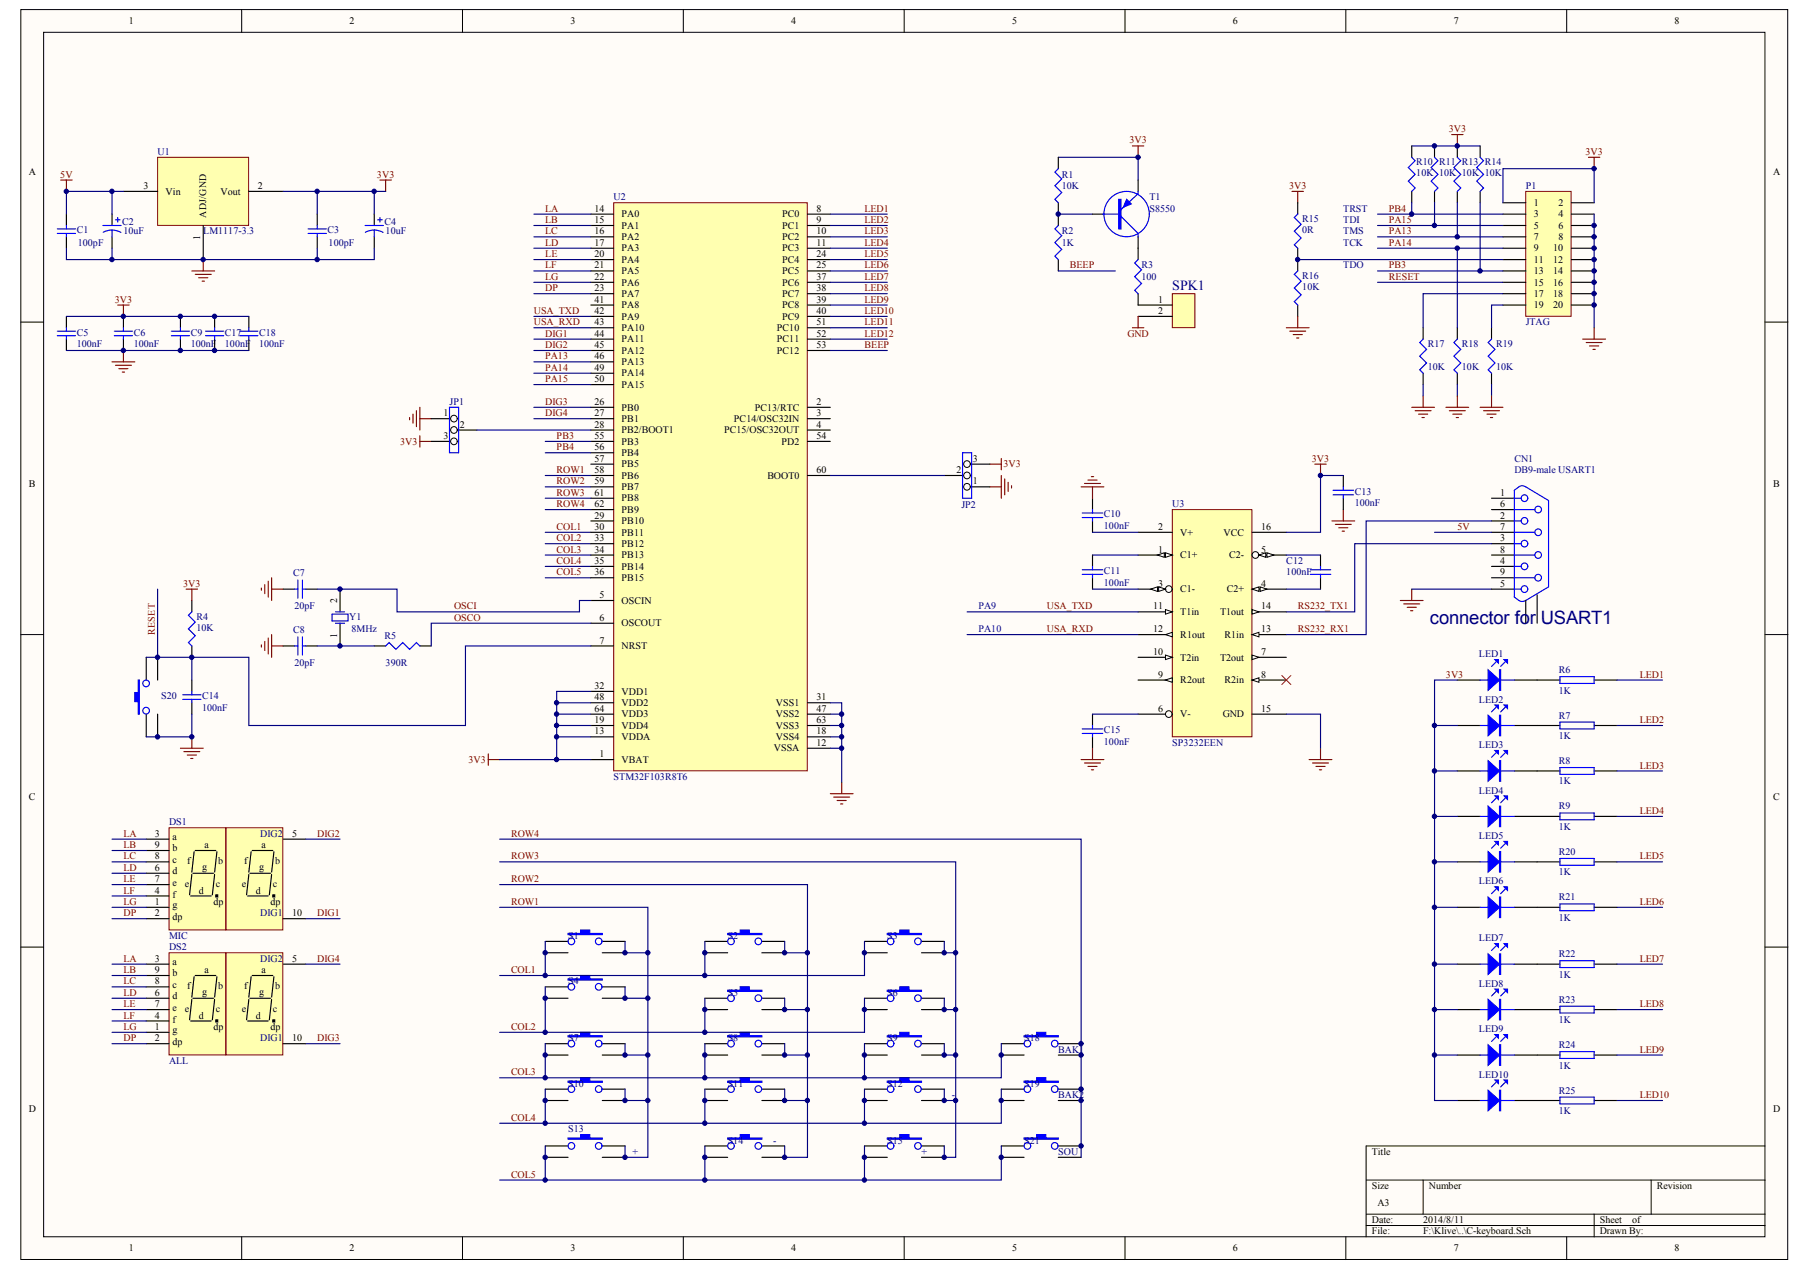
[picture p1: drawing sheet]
<svg xmlns="http://www.w3.org/2000/svg" width="287mm" height="202mm" viewBox="0 0 287 202" stroke-linecap="round" stroke-linejoin="round" font-family="sans-serif">
<defs><g id="words">
<text font-size="2.9" fill="#000080" x="226.5" y="98.9">connector for USART1</text>
<text font-size="2.2" fill="#000080" x="185.7" y="46">SPK1</text>
<g font-size="1.6">
<text x="20.4" y="3.8">1</text>
<text x="55.4" y="3.8">2</text>
<text x="90.3" y="3.8">3</text>
<text x="125.3" y="3.8">4</text>
<text x="160.3" y="3.8">5</text>
<text x="195.3" y="3.8">6</text>
<text x="230.2" y="3.8">7</text>
<text x="265.2" y="3.8">8</text>
<text x="4.5" y="27.7">A</text>
<text x="22.7" y="29.9">3</text>
<text x="40.9" y="29.9">2</text>
<text x="280.8" y="27.7">A</text>
<text x="26.2" y="30.8">Vin</text>
<text x="32.6" y="34.5" transform="rotate(-90 32.6 34.5)">ADJ/GND</text>
<text x="34.9" y="30.8">Vout</text>
<text x="94.1" y="33.5">14</text>
<text x="94.1" y="35.3">15</text>
<text x="98.5" y="34.4">PA0</text>
<text x="123.9" y="34.4">PC0</text>
<text x="129.3" y="33.5">8</text>
<text x="129.3" y="35.3">9</text>
<text x="242.9" y="32.6">1</text>
<text x="242.9" y="34.4">3</text>
<text x="246.8" y="32.6">2</text>
<text x="246.8" y="34.4">4</text>
<text x="31.7" y="38" transform="rotate(-90 31.7 38)">1</text>
<text x="94.1" y="37.1">16</text>
<text x="94.1" y="38.9">17</text>
<text x="94.1" y="40.7">20</text>
<text x="98.5" y="36.2">PA1</text>
<text x="98.5" y="38">PA2</text>
<text x="98.5" y="39.8">PA3</text>
<text x="98.5" y="41.6">PA4</text>
<text x="123.9" y="36.2">PC1</text>
<text x="123.9" y="38">PC2</text>
<text x="123.9" y="39.8">PC3</text>
<text x="123.9" y="41.6">PC4</text>
<text x="129.3" y="37.1">10</text>
<text x="129.3" y="38.9">11</text>
<text x="129.3" y="40.7">24</text>
<text x="242.9" y="36.2">5</text>
<text x="242.9" y="38">7</text>
<text x="242.9" y="39.8">9</text>
<text x="242.9" y="41.6">11</text>
<text x="246" y="39.8">10</text>
<text x="246" y="41.6">12</text>
<text x="246.8" y="36.2">6</text>
<text x="246.8" y="38">8</text>
<text x="94.1" y="42.5">21</text>
<text x="94.1" y="44.3">22</text>
<text x="94.1" y="46.1">23</text>
<text x="94.1" y="47.9">41</text>
<text x="98.5" y="43.4">PA5</text>
<text x="98.5" y="45.2">PA6</text>
<text x="98.5" y="47">PA7</text>
<text x="123.9" y="43.4">PC5</text>
<text x="123.9" y="45.2">PC6</text>
<text x="123.9" y="47">PC7</text>
<text x="129.3" y="42.5">25</text>
<text x="129.3" y="44.3">37</text>
<text x="129.3" y="46.1">38</text>
<text x="129.3" y="47.9">39</text>
<text x="183.4" y="47.9">1</text>
<text x="242.9" y="43.4">13</text>
<text x="242.9" y="45.2">15</text>
<text x="242.9" y="47">17</text>
<text x="246" y="43.4">14</text>
<text x="246" y="45.2">16</text>
<text x="246" y="47">18</text>
<text x="94.1" y="49.7">42</text>
<text x="94.1" y="51.5">43</text>
<text x="94.1" y="53.3">44</text>
<text x="98.5" y="48.8">PA8</text>
<text x="98.5" y="50.6">PA9</text>
<text x="98.5" y="52.4">PA10</text>
<text x="123" y="52.4">PC10</text>
<text x="123.9" y="48.8">PC8</text>
<text x="123.9" y="50.6">PC9</text>
<text x="129.3" y="49.7">40</text>
<text x="129.3" y="51.5">51</text>
<text x="129.3" y="53.3">52</text>
<text x="183.4" y="49.7">2</text>
<text x="242.9" y="48.8">19</text>
<text x="246" y="48.8">20</text>
<text x="94.1" y="55.1">45</text>
<text x="94.1" y="56.9">46</text>
<text x="94.1" y="58.7">49</text>
<text x="98.5" y="54.2">PA11</text>
<text x="98.5" y="56">PA12</text>
<text x="98.5" y="57.8">PA13</text>
<text x="98.5" y="59.6">PA14</text>
<text x="123" y="54.2">PC11</text>
<text x="123" y="56">PC12</text>
<text x="129.3" y="55.1">53</text>
<text x="70.2" y="65.9">1</text>
<text x="94.1" y="64.1">26</text>
<text x="94.1" y="65.9">27</text>
<text x="94.1" y="60.5">50</text>
<text x="98.5" y="65">PB0</text>
<text x="98.5" y="61.4">PA15</text>
<text x="119.5" y="65">PC13/RTC</text>
<text x="129.3" y="64.1">2</text>
<text x="129.3" y="65.9">3</text>
<text x="70.2" y="69.5">3</text>
<text x="72.8" y="67.7">2</text>
<text x="94.1" y="67.7">28</text>
<text x="94.1" y="69.5">55</text>
<text x="94.1" y="71.3">56</text>
<text x="98.5" y="66.8">PB1</text>
<text x="98.5" y="68.6">PB2/BOOT1</text>
<text x="98.5" y="70.4">PB3</text>
<text x="114.7" y="68.6">PC15/OSC32OUT</text>
<text x="116.2" y="66.8">PC14/OSC32IN</text>
<text x="123.8" y="70.4">PD2</text>
<text x="129.3" y="67.7">4</text>
<text x="129.3" y="69.5">54</text>
<text x="4.6" y="77.2">B</text>
<text x="94.1" y="73.1">57</text>
<text x="94.1" y="74.9">58</text>
<text x="94.1" y="76.7">59</text>
<text x="98.5" y="72.2">PB4</text>
<text x="98.5" y="74">PB5</text>
<text x="98.5" y="75.8">PB6</text>
<text x="98.5" y="77.6">PB7</text>
<text x="121.5" y="75.8">BOOT0</text>
<text x="129.3" y="74.9">60</text>
<text x="151.5" y="74.9">2</text>
<text x="154.1" y="73.1">3</text>
<text x="154.1" y="76.7">1</text>
<text x="280.8" y="77.2">B</text>
<text x="94.1" y="82.1">29</text>
<text x="94.1" y="83.9">30</text>
<text x="94.1" y="78.5">61</text>
<text x="94.1" y="80.3">62</text>
<text x="98.5" y="83">PB10</text>
<text x="98.5" y="79.4">PB8</text>
<text x="98.5" y="81.2">PB9</text>
<text x="183.4" y="83.9">2</text>
<text x="199.7" y="83.9">16</text>
<text x="237.6" y="78.5">1</text>
<text x="237.6" y="80.3">6</text>
<text x="237.6" y="82.1">2</text>
<text x="237.6" y="83.9">7</text>
<text x="94.1" y="85.7">33</text>
<text x="94.1" y="87.5">34</text>
<text x="94.1" y="89.3">35</text>
<text x="98.5" y="84.8">PB11</text>
<text x="98.5" y="86.6">PB12</text>
<text x="98.5" y="88.4">PB13</text>
<text x="183.4" y="87.5">1</text>
<text x="186.9" y="88.4">C1+</text>
<text x="186.9" y="84.8">V+</text>
<text x="193.8" y="84.8">VCC</text>
<text x="194.7" y="88.4">C2-</text>
<text x="199.7" y="87.5">5</text>
<text x="237.6" y="85.7">3</text>
<text x="237.6" y="87.5">8</text>
<text x="237.6" y="89.3">4</text>
<text x="53.4" y="95.5" transform="rotate(-90 53.4 95.5)">2</text>
<text x="94.1" y="91.1">36</text>
<text x="94.9" y="94.7">5</text>
<text x="98.5" y="95.6">OSCIN</text>
<text x="98.5" y="90.2">PB14</text>
<text x="98.5" y="92">PB15</text>
<text x="183.4" y="92.9">3</text>
<text x="186.9" y="93.8">C1-</text>
<text x="194.3" y="93.8">C2+</text>
<text x="199.7" y="92.9">4</text>
<text x="237.6" y="91.1">9</text>
<text x="237.6" y="92.9">5</text>
<text x="53.4" y="101" transform="rotate(-90 53.4 101)">1</text>
<text x="94.9" y="98.3">6</text>
<text x="94.9" y="101.9">7</text>
<text x="98.5" y="99.2">OSCOUT</text>
<text x="182.6" y="96.5">11</text>
<text x="182.6" y="100.1">12</text>
<text x="186.9" y="97.4">T1in</text>
<text x="186.9" y="101">R1out</text>
<text x="193.2" y="97.4">T1out</text>
<text x="193.9" y="101">R1in</text>
<text x="199.7" y="96.5">14</text>
<text x="199.7" y="100.1">13</text>
<text x="98.5" y="102.8">NRST</text>
<text x="182.6" y="103.7">10</text>
<text x="183.4" y="107.3">9</text>
<text x="186.9" y="104.6">T2in</text>
<text x="193.2" y="104.6">T2out</text>
<text x="199.7" y="107.3">8</text>
<text x="199.7" y="103.7">7</text>
<text x="94.1" y="109.1">32</text>
<text x="94.1" y="110.9">48</text>
<text x="94.1" y="112.7">64</text>
<text x="98.5" y="110">VDD1</text>
<text x="98.5" y="111.8">VDD2</text>
<text x="98.5" y="113.6">VDD3</text>
<text x="122.9" y="111.8">VSS1</text>
<text x="122.9" y="113.6">VSS2</text>
<text x="129.3" y="110.9">31</text>
<text x="129.3" y="112.7">47</text>
<text x="183.4" y="112.7">6</text>
<text x="186.9" y="108.2">R2out</text>
<text x="186.9" y="113.6">V-</text>
<text x="193.6" y="113.6">GND</text>
<text x="193.9" y="108.2">R2in</text>
<text x="199.7" y="112.7">15</text>
<text x="94.1" y="116.3">13</text>
<text x="94.1" y="114.5">19</text>
<text x="94.9" y="119.9">1</text>
<text x="98.5" y="117.2">VDDA</text>
<text x="98.5" y="115.4">VDD4</text>
<text x="122.6" y="119">VSSA</text>
<text x="122.9" y="117.2">VSS4</text>
<text x="122.9" y="115.4">VSS3</text>
<text x="129.3" y="118.1">12</text>
<text x="129.3" y="116.3">18</text>
<text x="129.3" y="114.5">63</text>
<text x="98.5" y="120.8">VBAT</text>
<text x="4.6" y="126.7">C</text>
<text x="280.8" y="126.7">C</text>
<text x="24.5" y="132.5">3</text>
<text x="24.5" y="137.9">6</text>
<text x="24.5" y="136.1">8</text>
<text x="24.5" y="134.3">9</text>
<text x="27.3" y="133.1">a</text>
<text x="27.3" y="134.9">b</text>
<text x="27.3" y="136.7">c</text>
<text x="29.7" y="136.9">f</text>
<text x="32" y="137.8">g</text>
<text x="32.4" y="134.3">a</text>
<text x="34.5" y="136.9">b</text>
<text x="38.7" y="136.9">f</text>
<text x="41" y="137.8">g</text>
<text x="41.4" y="134.3">a</text>
<text x="43.6" y="136.9">b</text>
<text x="46.3" y="132.5">5</text>
<text x="24.5" y="143.3">1</text>
<text x="24.5" y="141.5">4</text>
<text x="24.5" y="139.7">7</text>
<text x="27.3" y="138.5">d</text>
<text x="27.3" y="140.3">e</text>
<text x="27.3" y="142.3">f</text>
<text x="27.3" y="143.9">g</text>
<text x="29.3" y="140.5">e</text>
<text x="31.5" y="141.5">d</text>
<text x="33.8" y="143.3">dp</text>
<text x="34.2" y="140.5">c</text>
<text x="38.3" y="140.5">e</text>
<text x="40.5" y="141.5">d</text>
<text x="42.8" y="143.3">dp</text>
<text x="43.2" y="140.5">c</text>
<text x="24.5" y="145.1">2</text>
<text x="27.3" y="145.7">dp</text>
<text x="46.3" y="145.1">10</text>
<text x="24.5" y="152.3">3</text>
<text x="24.5" y="156">8</text>
<text x="24.5" y="154.2">9</text>
<text x="27.3" y="152.9">a</text>
<text x="27.3" y="154.7">b</text>
<text x="32.4" y="154.2">a</text>
<text x="41.4" y="154.2">a</text>
<text x="46.3" y="152.3">5</text>
<text x="24.5" y="161.4">4</text>
<text x="24.5" y="157.8">6</text>
<text x="24.5" y="159.6">7</text>
<text x="27.3" y="156.5">c</text>
<text x="27.3" y="158.3">d</text>
<text x="27.3" y="160.1">e</text>
<text x="29.3" y="160.3">e</text>
<text x="29.7" y="156.7">f</text>
<text x="31.5" y="161.4">d</text>
<text x="32" y="157.6">g</text>
<text x="34.2" y="160.3">c</text>
<text x="34.5" y="156.7">b</text>
<text x="38.3" y="160.3">e</text>
<text x="38.7" y="156.7">f</text>
<text x="40.5" y="161.4">d</text>
<text x="41" y="157.6">g</text>
<text x="43.2" y="160.3">c</text>
<text x="43.6" y="156.7">b</text>
<text x="24.5" y="163.2">1</text>
<text x="24.5" y="165">2</text>
<text x="27.3" y="162.1">f</text>
<text x="27.3" y="163.7">g</text>
<text x="27.3" y="165.5">dp</text>
<text x="33.8" y="163.2">dp</text>
<text x="42.8" y="163.2">dp</text>
<text x="46.3" y="165">10</text>
<text x="4.5" y="176.2">D</text>
<text x="280.8" y="176.2">D</text>
<text x="217.3" y="183">Title</text>
<text x="217.3" y="188.4">Size</text>
<text x="218.2" y="191.1">A3</text>
<text x="226.3" y="188.4">Number</text>
<text x="262.4" y="188.4">Revision</text>
<text x="217.3" y="193.8">Date:</text>
<text x="217.3" y="195.6">File:</text>
<text x="225.4" y="193.8">2014/8/11</text>
<text x="225.4" y="195.6">F:\Klive\..\C-keyboard.Sch</text>
<text x="253.4" y="193.8">Sheet</text>
<text x="253.4" y="195.6">Drawn By:</text>
<text x="258.5" y="193.8">of</text>
<text x="20.4" y="198.3">1</text>
<text x="55.4" y="198.3">2</text>
<text x="90.3" y="198.3">3</text>
<text x="125.3" y="198.3">4</text>
<text x="160.3" y="198.3">5</text>
<text x="195.3" y="198.3">6</text>
<text x="230.2" y="198.3">7</text>
<text x="265.2" y="198.3">8</text>
</g>
<g font-size="1.6" fill="#800000">
<text x="178.9" y="22.7">3V3</text>
<text x="229.4" y="20.9">3V3</text>
<text x="9.5" y="28.1">5V</text>
<text x="59.7" y="28.1">3V3</text>
<text x="204.1" y="29.9">3V3</text>
<text x="251.1" y="24.5">3V3</text>
<text x="86.4" y="33.5">LA</text>
<text x="86.4" y="35.3">LB</text>
<text x="136.9" y="33.5">LED1</text>
<text x="136.9" y="35.3">LED2</text>
<text x="220" y="33.5">PB4</text>
<text x="220" y="35.3">PA15</text>
<text x="86.4" y="37.1">LC</text>
<text x="86.4" y="38.9">LD</text>
<text x="86.4" y="40.7">LE</text>
<text x="136.9" y="37.1">LED3</text>
<text x="136.9" y="38.9">LED4</text>
<text x="136.9" y="40.7">LED5</text>
<text x="220" y="37.1">PA13</text>
<text x="220" y="38.9">PA14</text>
<text x="18.2" y="47.9">3V3</text>
<text x="86.4" y="42.5">LF</text>
<text x="86.4" y="44.3">LG</text>
<text x="86.4" y="46.1">DP</text>
<text x="136.9" y="42.5">LED6</text>
<text x="136.9" y="44.3">LED7</text>
<text x="136.9" y="46.1">LED8</text>
<text x="136.9" y="47.9">LED9</text>
<text x="169.4" y="42.5">BEEP</text>
<text x="220" y="42.5">PB3</text>
<text x="220" y="44.3">RESET</text>
<text x="84.5" y="49.7">USA_TXD</text>
<text x="84.5" y="51.5">USA_RXD</text>
<text x="86.4" y="53.3">DIG1</text>
<text x="136.9" y="49.7">LED10</text>
<text x="136.9" y="51.5">LED11</text>
<text x="136.9" y="53.3">LED12</text>
<text x="178.5" y="53.3">GND</text>
<text x="86.4" y="55.1">DIG2</text>
<text x="86.4" y="56.9">PA13</text>
<text x="86.4" y="58.7">PA14</text>
<text x="136.9" y="55.1">BEEP</text>
<text x="86.4" y="60.5">PA15</text>
<text x="86.4" y="64.1">DIG3</text>
<text x="86.4" y="65.9">DIG4</text>
<text x="63.4" y="70.4">3V3</text>
<text x="88.2" y="69.5">PB3</text>
<text x="88.2" y="71.3">PB4</text>
<text x="88.2" y="74.9">ROW1</text>
<text x="88.2" y="76.7">ROW2</text>
<text x="158.9" y="74">3V3</text>
<text x="207.8" y="73.1">3V3</text>
<text x="88.2" y="83.9">COL1</text>
<text x="88.2" y="78.5">ROW3</text>
<text x="88.2" y="80.3">ROW4</text>
<text x="230.8" y="83.9">5V</text>
<text x="88.2" y="85.7">COL2</text>
<text x="88.2" y="87.5">COL3</text>
<text x="88.2" y="89.3">COL4</text>
<text x="29" y="92.9">3V3</text>
<text x="88.2" y="91.1">COL5</text>
<text x="24.5" y="100.5" transform="rotate(-90 24.5 100.5)">RESET</text>
<text x="71.9" y="96.5">OSCI</text>
<text x="71.9" y="98.3">OSCO</text>
<text x="165.8" y="96.5">USA_TXD</text>
<text x="165.8" y="100.1">USA_RXD</text>
<text x="205.5" y="100.1">RS232_RX1</text>
<text x="205.5" y="96.5">RS232_TX1</text>
<text x="229" y="107.3">3V3</text>
<text x="259.7" y="107.3">LED1</text>
<text x="259.7" y="114.5">LED2</text>
<text x="74.2" y="120.8">3V3</text>
<text x="259.7" y="121.7">LED3</text>
<text x="259.7" y="128.9">LED4</text>
<text x="19.5" y="132.5">LA</text>
<text x="19.5" y="134.3">LB</text>
<text x="19.5" y="136.1">LC</text>
<text x="19.5" y="137.9">LD</text>
<text x="50.2" y="132.5">DIG2</text>
<text x="80.9" y="136.1">ROW3</text>
<text x="80.9" y="132.5">ROW4</text>
<text x="259.7" y="136.1">LED5</text>
<text x="19.5" y="139.7">LE</text>
<text x="19.5" y="141.5">LF</text>
<text x="19.5" y="143.3">LG</text>
<text x="80.9" y="143.3">ROW1</text>
<text x="80.9" y="139.7">ROW2</text>
<text x="259.7" y="143.3">LED6</text>
<text x="19.5" y="145.1">DP</text>
<text x="50.2" y="145.1">DIG1</text>
<text x="19.5" y="152.3">LA</text>
<text x="19.5" y="154.2">LB</text>
<text x="19.5" y="156">LC</text>
<text x="50.2" y="152.3">DIG4</text>
<text x="80.9" y="154.2">COL1</text>
<text x="259.7" y="152.3">LED7</text>
<text x="19.5" y="157.8">LD</text>
<text x="19.5" y="159.6">LE</text>
<text x="19.5" y="161.4">LF</text>
<text x="259.7" y="159.6">LED8</text>
<text x="19.5" y="163.2">LG</text>
<text x="19.5" y="165">DP</text>
<text x="50.2" y="165">DIG3</text>
<text x="80.9" y="163.2">COL2</text>
<text x="259.7" y="166.8">LED9</text>
<text x="80.9" y="170.4">COL3</text>
<text x="259.7" y="174">LED10</text>
<text x="80.9" y="177.6">COL4</text>
<text x="80.9" y="186.6">COL5</text>
</g>
<g font-size="1.6" fill="#000080">
<text x="25" y="24.5">U1</text>
<text x="168.1" y="28.1">R1</text>
<text x="168.1" y="29.9">10K</text>
<text x="224.3" y="28">10K 10K 10K 10K</text>
<text x="224.3" y="26.2">R10 R11 R13 R14</text>
<text x="241.6" y="29.9">P1</text>
<text x="19.4" y="35.7">C2</text>
<text x="60.9" y="35.7">C4</text>
<text x="97.2" y="31.7">U2</text>
<text x="182" y="31.7">T1</text>
<text x="182" y="33.5">S8550</text>
<text x="206.2" y="35.2">R15</text>
<text x="212.7" y="33.5">TRST</text>
<text x="212.7" y="35.3">TDI</text>
<text x="12.1" y="37">C1</text>
<text x="12.3" y="38.9">100pF</text>
<text x="19.5" y="37.1">10uF</text>
<text x="32.2" y="37.1">LM1117-3.3</text>
<text x="51.9" y="37">C3</text>
<text x="52" y="38.9">100pF</text>
<text x="61.1" y="37.1">10uF</text>
<text x="168.1" y="37.1">R2</text>
<text x="168.1" y="38.9">1K</text>
<text x="206.2" y="37">0R</text>
<text x="212.7" y="37.1">TMS</text>
<text x="212.7" y="38.9">TCK</text>
<text x="180.8" y="42.5">R3</text>
<text x="180.8" y="44.3">100</text>
<text x="206.2" y="46">10K</text>
<text x="206.2" y="44.2">R16</text>
<text x="212.7" y="42.5">TDO</text>
<text x="12.1" y="53.2">C5</text>
<text x="21.2" y="53.2">C6</text>
<text x="30.2" y="53.2">C9</text>
<text x="35.6" y="53.2">C17</text>
<text x="41" y="53.2">C18</text>
<text x="241.6" y="51.5">JTAG</text>
<text x="12.1" y="55">100nF</text>
<text x="21.2" y="55">100nF</text>
<text x="30.2" y="55">100nF</text>
<text x="35.6" y="55">100nF</text>
<text x="41" y="55">100nF</text>
<text x="226.1" y="58.6">10K</text>
<text x="226.1" y="55">R17</text>
<text x="231.5" y="58.6">10K</text>
<text x="231.5" y="55">R18</text>
<text x="236.9" y="58.6">10K</text>
<text x="236.9" y="55">R19</text>
<text x="71.2" y="64.1">JP1</text>
<text x="239.8" y="73.1">CN1</text>
<text x="239.8" y="74.9">DB9-male USART1</text>
<text x="152.3" y="80.5">JP2</text>
<text x="174.8" y="82">C10</text>
<text x="174.8" y="83.8">100nF</text>
<text x="185.7" y="80.3">U3</text>
<text x="214.5" y="78.4">C13</text>
<text x="214.5" y="80.2">100nF</text>
<text x="203.7" y="89.3">C12</text>
<text x="46.4" y="91.3">C7</text>
<text x="174.8" y="91">C11</text>
<text x="174.8" y="92.8">100nF</text>
<text x="203.7" y="91.1">100nF</text>
<text x="31.1" y="100">10K</text>
<text x="31.1" y="98.2">R4</text>
<text x="46.4" y="100.3">C8</text>
<text x="46.6" y="96.5">20pF</text>
<text x="55.3" y="98.2">Y1</text>
<text x="55.7" y="100.1">8MHz</text>
<text x="60.9" y="101.2">R5</text>
<text x="46.6" y="105.5">20pF</text>
<text x="61.1" y="105.5">390R</text>
<text x="234.2" y="104.1">LED1</text>
<text x="246.9" y="106.6">R6</text>
<text x="25.5" y="110.8">S20</text>
<text x="32" y="112.6">100nF</text>
<text x="32" y="110.8">C14</text>
<text x="234.2" y="111.3">LED2</text>
<text x="246.9" y="109.9">1K</text>
<text x="246.9" y="113.8">R7</text>
<text x="174.8" y="116.2">C15</text>
<text x="174.8" y="118">100nF</text>
<text x="185.7" y="118.1">SP3232EEN</text>
<text x="234.2" y="118.5">LED3</text>
<text x="246.9" y="117.1">1K</text>
<text x="97.2" y="123.5">STM32F103R8T6</text>
<text x="234.2" y="125.7">LED4</text>
<text x="246.9" y="121">R8</text>
<text x="246.9" y="124.3">1K</text>
<text x="26.8" y="130.7">DS1</text>
<text x="246.9" y="128.2">R9</text>
<text x="246.9" y="131.5">1K</text>
<text x="41.2" y="132.5">DIG2</text>
<text x="234.2" y="132.9">LED5</text>
<text x="246.9" y="135.4">R20</text>
<text x="234.2" y="140.1">LED6</text>
<text x="246.9" y="138.7">1K</text>
<text x="246.9" y="142.6">R21</text>
<text x="26.8" y="148.7">MIC</text>
<text x="41.2" y="145.1">DIG1</text>
<text x="90" y="148.7">S1</text>
<text x="115.2" y="148.7">S2</text>
<text x="140.5" y="148.7">S3</text>
<text x="234.2" y="149.1">LED7</text>
<text x="246.9" y="145.9">1K</text>
<text x="26.8" y="150.5">DS2</text>
<text x="41.2" y="152.3">DIG2</text>
<text x="90" y="156">S4</text>
<text x="246.9" y="151.6">R22</text>
<text x="246.9" y="154.9">1K</text>
<text x="115.2" y="157.8">S5</text>
<text x="140.5" y="157.8">S6</text>
<text x="234.2" y="156.3">LED8</text>
<text x="246.9" y="158.8">R23</text>
<text x="41.2" y="165">DIG1</text>
<text x="90" y="165">S7</text>
<text x="115.2" y="165">S8</text>
<text x="140.5" y="165">S9</text>
<text x="162.2" y="165">S18</text>
<text x="167.6" y="166.8">BAK1</text>
<text x="234.2" y="163.5">LED9</text>
<text x="246.9" y="162.1">1K</text>
<text x="246.9" y="166">R24</text>
<text x="26.8" y="168.6">ALL</text>
<text x="90" y="172.2">S10</text>
<text x="115.2" y="172.2">S11</text>
<text x="140.5" y="172.2">S12</text>
<text x="150.7" y="174">-</text>
<text x="162.2" y="172.2">S19</text>
<text x="167.6" y="174">BAK2</text>
<text x="234.2" y="170.7">LED10</text>
<text x="246.9" y="169.3">1K</text>
<text x="246.9" y="173.2">R25</text>
<text x="90" y="179.4">S13</text>
<text x="246.9" y="176.5">1K</text>
<text x="100.2" y="183">+</text>
<text x="115.2" y="181.2">S14</text>
<text x="122.5" y="181.2">-</text>
<text x="140.5" y="181.2">S15</text>
<text x="145.9" y="183">+</text>
<text x="162.2" y="181.2">S21</text>
<text x="167.6" y="183">SOU</text>
</g>
<g font-size="1.6" fill="#0c0087">
<text x="155" y="96.5">PA9</text>
<text x="155" y="100.1">PA10</text>
</g>
</g></defs>
<g fill="#fffcf8" stroke="#000" stroke-width=".16">
<path d="M3.3 1.5h279.8v198h-279.8z"/>
<path d="M6.9 5.1h272.6v190.8h-272.6z"/>
</g>
<g fill="none" stroke="#000" stroke-width=".16">
<path d="M38.3 1.5v3.6M73.2 1.5v3.6M108.2 1.5v3.6M143.2 1.5v3.6M178.2 1.5v3.6M213.1 1.5v3.6M248.1 1.5v3.6M3.3 51h3.6M279.5 51h3.7M3.3 100.5h3.6M279.5 100.5h3.7M3.3 150h3.6"/>
<path d="M279.5 150h3.7M38.3 195.9v3.6M73.2 195.9v3.6M108.2 195.9v3.6M143.2 195.9v3.6M178.2 195.9v3.6M213.1 195.9v3.6M216.4 186.9h63.1M216.4 192.3h63.1M216.4 194.1h63.1M225.4 186.9v5.4M248.1 195.9v3.6"/>
<path d="M252.5 192.3v3.6M261.5 186.9v5.4M279.5 181.5h-63.1v14.4"/>
</g>
<g fill="none" stroke="#000" stroke-width=".18">
<path d="M152.6 73.5h4.2M30.4 95.1v1.8M44.8 93.3h1.8M48.4 93.3h1.8M53.9 93.3v3.6M53.9 98.7v3.6M23.2 104.1v3.6M23.2 113.1v3.6M25 104.1v3.6M25 113.1v3.6M30.4 102.3v1.8M30.4 107.7v1.8"/>
<path d="M30.4 111.3v1.8M44.8 102.3h1.8M48.4 102.3h1.8M59.3 102.3h1.8M66.5 102.3h1.8"/>
</g>
<g fill="none" stroke="#00f" stroke-width=".18">
<path d="M30.4 96.9l-.6 .6 1.1 1.1-1.1 1 1.1 1.1-1.1 1.1 .6 .5M46.6 93.3h.6M47.2 91.9v2.9M47.9 91.9v2.9M47.9 93.3h.5M52.6 97.3h2.5v1.1h-2.5zM53.1 96.9h1.5M53.1 98.7h1.5M28.9 110.8h2.9M28.9 110.1h2.9M30.4 109.5v.6M30.4 110.8v.5"/>
<path d="M46.6 102.3h.6M47.2 100.9v2.9M47.9 100.9v2.9M47.9 102.3h.5M61.1 102.3l.5-.5 1.1 1.1 1.1-1.1 1.1 1.1 1-1.1 .6 .5"/>
<circle cx="23.1" cy="112.6" r=".53"/>
<circle cx="23.1" cy="108.3" r=".53"/>
</g>
<g fill="none" stroke="#800000" stroke-width=".18">
<path d="M156.8 73.5h1.8M156.8 77.1h1.8M158.6 72.6v1.8M158.6 75.3v3.6M159.1 75.9v2.5M159.7 76.4v1.4M160.2 76.9v.4M29.5 93.3h1.8M30.4 93.3v1.8M41.4 93.2v.3M41.9 92.6v1.5M42.5 92.1v2.5"/>
<path d="M43 91.5v3.6M43 93.3h1.8M28.6 118.5h3.6M29.1 119.1h2.5M29.7 119.6h1.4M30.4 116.7v1.8M41.4 102.2v.3M41.9 101.6v1.5M42.5 101.1v2.5M43 100.5v3.6M43 102.3h1.8M77.3 119.4v1.8"/>
<path d="M30.2 120.2h.4M77.3 120.3h1.8M131.5 125.7h3.6M132 126.3h2.6M132.6 126.8h1.4M133.1 127.4h.4M133.3 123.9v1.8"/>
</g>
<path d="M25 93.3v10.8M30.4 113.1v3.6h-7.2M50.2 102.3h9.1" fill="none" stroke="#000080" stroke-width=".18"/>
<path d="M21.9 107.7h.2v5.4h-.2v-1.9h-.5v-1.5h.5z" fill-rule="evenodd" fill="#00f" stroke="#00f" stroke-width=".18"/>
<circle cx="153.1" cy="73.5" r=".53" fill="#fffcf8" stroke="#000" stroke-width=".16"/>
<path d="M149.5 75.3h4.2" fill="none" stroke="#000" stroke-width=".18"/>
<circle cx="153.1" cy="75.3" r=".53" fill="#fffcf8" stroke="#000" stroke-width=".16"/>
<path d="M152.6 77.1h4.2" fill="none" stroke="#000" stroke-width=".18"/>
<circle cx="153.1" cy="77.1" r=".53" fill="#fffcf8" stroke="#000" stroke-width=".16"/>
<g fill="none" stroke="#00f" stroke-width=".18">
<path d="M9.1 36.3h2.9M9.1 37h2.9M10.5 35.7v.6M10.5 37v.5M16.3 35.7h2.9M17.7 36.4l.8 .1 .6 .3M17.7 36.4l-.7 .1-.7 .3M17.7 36.4v1.1M18.3 34.8h.7M18.6 34.5v.7M9.1 53.2h2.9M9.1 52.5h2.9"/>
<path d="M10.5 51.9v.6M10.5 53.2v.5M18.1 53.2h2.9M18.1 52.5h2.9M19.5 51.9v.6M19.5 53.2v.5M27.1 53.2h2.9M27.1 52.5h2.9M28.6 51.9v.6M28.6 53.2v.5M152.4 71.7h1.5v7.2h-1.5z"/>
</g>
<path d="M10.5 33.9v1.8M10.5 37.5v1.8M17.7 33.9v1.8M17.7 37.5v1.8M10.5 50.1v1.8M10.5 53.7v1.8M19.5 50.1v1.8M19.5 53.7v1.8M28.6 50.1v1.8M28.6 53.7v1.8" fill="none" stroke="#000" stroke-width=".18"/>
<path d="M17.7 57.3h3.7M18.3 57.9h2.5M18.6 48.3h1.8M18.8 58.4h1.5M19.4 58.9h.3M19.5 48.3v1.8M19.5 55.5v1.8" fill="none" stroke="#800000" stroke-width=".18"/>
<path d="M25 24.9h14.4v10.8h-14.4z" fill="#ffffb0" stroke="#800000" stroke-width=".16"/>
<path d="M19.5 30.3h5.5M32.2 35.7v5.4M39.4 30.3h5.4M50.2 33.9v1.8M50.2 37.5v1.8M59.3 33.9v1.8M59.3 37.5v1.8" fill="none" stroke="#000" stroke-width=".18"/>
<path d="M48.8 36.3h2.9M48.8 37h2.9M50.2 35.7v.6M50.2 37v.5M57.8 35.7h2.9M59.3 36.4l.7 .1 .7 .3M59.3 36.4l-.8 .1-.6 .3M59.3 36.4v1.1M59.8 34.8h.7M60.2 34.5v.7" fill="none" stroke="#00f" stroke-width=".18"/>
<path d="M10.5 39.3v1.8h48.8v-1.8M17.7 30.3v3.6M17.7 39.3v1.8M19.5 30.3h-9v3.6M50.2 30.3v3.6M50.2 39.3v1.8M59.3 30.3v3.6" fill="none" stroke="#000080" stroke-width=".18"/>
<g fill="none" stroke="#800000" stroke-width=".18">
<path d="M9.6 28.5h1.8M10.5 28.5v1.8M60.2 28.5h1.8M61.1 28.5v1.8M30.4 42.9h3.6M30.9 43.5h2.5M31.5 44h1.4M32 44.5h.4M32.2 41.1v1.8M210.9 82.5h3.6M211.5 83.1h2.5M212 83.6h1.5"/>
<path d="M212.6 84.1h.3M212.7 80.7v1.8M209.1 118.5v1.8M207.3 120.3h3.6M207.9 120.9h2.5M208.4 121.4h1.5M209 122h.3"/>
</g>
<path d="M185.7 80.7h12.6v36h-12.6z" fill="#ffffb0" stroke="#800000" stroke-width=".16"/>
<path d="M180.2 107.7h5.5" fill="none" stroke="#000" stroke-width=".18"/>
<path d="M184.6 107.7l1.1-.3v.7z" fill="#fffcf8" stroke="#000" stroke-width=".16"/>
<path d="M198.3 107.7h5.4" fill="none" stroke="#000" stroke-width=".18"/>
<path d="M198.3 107.7l1.1-.3v.7z" fill="#fffcf8" stroke="#000" stroke-width=".16"/>
<path d="M180.2 96.9h5.5" fill="none" stroke="#000" stroke-width=".18"/>
<path d="M184.6 96.6l1.1 .3-1.1 .4z" fill="#fffcf8" stroke="#000" stroke-width=".16"/>
<path d="M180.2 100.5h5.5" fill="none" stroke="#000" stroke-width=".18"/>
<path d="M184.6 100.5l1.1-.3v.7z" fill="#fffcf8" stroke="#000" stroke-width=".16"/>
<path d="M198.3 96.9h5.4" fill="none" stroke="#000" stroke-width=".18"/>
<path d="M198.3 96.6l1.1 .3-1.1 .4z" fill="#fffcf8" stroke="#000" stroke-width=".16"/>
<path d="M198.3 100.5h5.4" fill="none" stroke="#000" stroke-width=".18"/>
<path d="M198.3 100.5l1.1-.3v.7z" fill="#fffcf8" stroke="#000" stroke-width=".16"/>
<path d="M180.2 104.1h5.5" fill="none" stroke="#000" stroke-width=".18"/>
<path d="M184.6 103.8l1.1 .3-1.1 .4z" fill="#fffcf8" stroke="#000" stroke-width=".16"/>
<path d="M198.3 104.1h5.4" fill="none" stroke="#000" stroke-width=".18"/>
<path d="M198.3 103.8l1.1 .3-1.1 .4z" fill="#fffcf8" stroke="#000" stroke-width=".16"/>
<path d="M180.2 87.9h5.5" fill="none" stroke="#000" stroke-width=".18"/>
<g fill="#fffcf8" stroke="#000" stroke-width=".16">
<path d="M184.6 87.6l1.1 .3-1.1 .4z"/>
<path d="M183.3 87.9l1.1-.3v.7z"/>
</g>
<path d="M180.2 93.3h5.5" fill="none" stroke="#000" stroke-width=".18"/>
<circle cx="185.1" cy="93.3" r=".53" fill="#fffcf8" stroke="#000" stroke-width=".16"/>
<g fill="#fffcf8" stroke="#000" stroke-width=".16">
<path d="M183.5 93l1.1 .3-1.1 .4z"/>
<path d="M182.2 93.3l1.1-.3v.7z"/>
</g>
<path d="M198.3 93.3h5.4" fill="none" stroke="#000" stroke-width=".18"/>
<g fill="#fffcf8" stroke="#000" stroke-width=".16">
<path d="M198.3 93.3l1.1-.3v.7z"/>
<path d="M199.6 93l1 .3-1 .4z"/>
</g>
<path d="M198.3 87.9h5.4" fill="none" stroke="#000" stroke-width=".18"/>
<circle cx="198.8" cy="87.9" r=".53" fill="#fffcf8" stroke="#000" stroke-width=".16"/>
<g fill="#fffcf8" stroke="#000" stroke-width=".16">
<path d="M199.4 87.9l1.1-.3v.7z"/>
<path d="M200.6 87.6l1.1 .3-1.1 .4z"/>
</g>
<path d="M180.2 84.3h5.5M180.2 113.1h5.5" fill="none" stroke="#000" stroke-width=".18"/>
<circle cx="185.1" cy="113.1" r=".53" fill="#fffcf8" stroke="#000" stroke-width=".16"/>
<g fill="none" stroke="#000" stroke-width=".18">
<path d="M68.3 69.9h4.1M173 78.9v1.8M212.7 75.3v1.8M212.7 78.9v1.8M236.2 78.9h3.6M173 82.5v1.8M173 87.9v1.8M173 91.5v1.8M198.3 84.3h5.4M209.1 87.9v1.8M209.1 91.5v1.8M236.2 84.3h3.6"/>
<path d="M236.2 80.7h3.6M236.2 82.5h3.6M236.2 86.1h3.6M236.2 87.9h3.6M236.2 89.7h3.6M236.2 91.5h3.6M236.2 93.3h3.6M241.6 95.1v3.6M243.4 94.2v4.5M173 113.1v1.8M173 116.7v1.8M198.3 113.1h5.4"/>
</g>
<g fill="none" stroke="#00f" stroke-width=".18">
<path d="M211.1 78.4h3.3M211.1 77.7h3.3M212.7 77.1v.6M212.7 78.4v.5M239.8 78.9h1.1M171.4 91h3.2M171.4 90.3h3.2M171.4 82h3.2M171.4 81.3h3.2M173 80.7v.6M173 82v.5M173 89.7v.6"/>
<path d="M173 91v.5M207.5 91h3.3M207.5 90.3h3.3M209.1 89.7v.6M209.1 91v.5M239.8 93.3h1.1M239.8 91.5h3.3M239.8 89.7h1.1M239.8 87.9h3.3M239.8 86.1h1.1M239.8 84.3h3.3M239.8 82.5h1.1"/>
<path d="M239.8 80.7h3.3M241.6 95.1a.9 .9 0 0 1-1.1 0l-.7-.5v-16.9l.7-.6a.88 .88 0 0 1 1.1 0l3.6 2.2v13.7l-3.6 2.1M171.4 115.5h3.2M171.4 116.2h3.2M173 114.9v.6M173 116.2v.5"/>
<circle cx="241.4" cy="78.9" r=".53"/>
<circle cx="241.4" cy="93.3" r=".53"/>
<circle cx="241.4" cy="82.5" r=".53"/>
<circle cx="241.4" cy="89.7" r=".53"/>
<circle cx="241.4" cy="86.1" r=".53"/>
<circle cx="243.6" cy="84.3" r=".53"/>
<circle cx="243.6" cy="87.9" r=".53"/>
<circle cx="243.6" cy="91.5" r=".53"/>
<circle cx="243.6" cy="80.7" r=".53"/>
</g>
<path d="M153.2 96.9h27M173 93.3h7.2M173 87.9h7.2M173 84.3h7.2M203.7 93.3h5.4M203.7 87.9h5.4M223.6 93.3h12.6M236.2 86.1h-21.7v10.8h-10.8M173 113.1h7.2" fill="none" stroke="#000080" stroke-width=".18"/>
<g fill="none" stroke="#800000" stroke-width=".18">
<path d="M64.9 66.1v.4M65.4 65.6v1.4M65.9 65.1v2.5M66.5 64.5v3.6M66.5 69v1.8M66.5 69.9h1.8M66.5 66.3h1.8M171.2 77.1h3.6M171.8 76.6h2.5M172.3 76h1.4M172.8 75.5h.4M173 77.1v1.8"/>
<path d="M208.2 73.5h1.8M209.1 73.5v1.8M221.8 95.1h3.6M222.3 95.7h2.5M222.9 96.2h1.4M223.4 96.8h.4M223.6 93.3v1.8M173 118.5v1.8M171.2 120.3h3.6M171.8 120.9h2.5M172.3 121.4h1.4M172.8 122h.4"/>
</g>
<path d="M203 107l1.4 1.5M204.4 107l-1.4 1.5" fill="none" stroke="#f00" stroke-width=".16"/>
<circle cx="71.9" cy="69.9" r=".53" fill="#fffcf8" stroke="#000" stroke-width=".16"/>
<path d="M71.4 68.1h4.1" fill="none" stroke="#000" stroke-width=".18"/>
<circle cx="71.9" cy="68.1" r=".53" fill="#fffcf8" stroke="#000" stroke-width=".16"/>
<path d="M68.3 66.3h4.1" fill="none" stroke="#000" stroke-width=".18"/>
<circle cx="71.9" cy="66.3" r=".53" fill="#fffcf8" stroke="#000" stroke-width=".16"/>
<path d="M71.2 64.5h1.4v7.2h-1.4z" fill="none" stroke="#00f" stroke-width=".18"/>
<path d="M44.8 30.3h16.3" fill="none" stroke="#000080" stroke-width=".18"/>
<path d="M185.7 46.5h3.5v5.4h-3.5z" fill="#ffffb0" stroke="#800000" stroke-width=".16"/>
<path d="M167.6 24.9v1.8M167.6 32.1v3.6M173 33.9h1.8M180.2 28.5v1.8M180.2 37.5v3.6M167.6 41.1v1.8M180.2 46.5v1.8h5.5M180.2 50.1h5.5" fill="none" stroke="#000" stroke-width=".18"/>
<path d="M179.3 23.1h1.8M180.2 23.1v1.8M179.3 51.9h1.8M180.2 50.1v1.8" fill="none" stroke="#800000" stroke-width=".18"/>
<path d="M167.6 24.9h12.6v3.6M167.6 33.9h5.4M167.6 42.9h9M86.4 84.3h7.2M86.4 86.1h7.2M86.4 87.9h7.2M86.4 91.5h7.2M86.4 89.7h7.2M227.2 84.3h9" fill="none" stroke="#000080" stroke-width=".18"/>
<g fill="none" stroke="#00f" stroke-width=".18">
<path d="M167.6 35.7l-.5 .6 1 1-1 1.1 1 1.1-1 1.1 .5 .5M167.6 26.7l-.5 .6 1 1-1 1.1 1 1.1-1 1.1 .5 .5M174.6 33.9h2.6M177.5 34.3l2.7 2.7v.5M180.2 30.3v.4l-2.7 2.5M180.2 41.1l-.5 .6 1.1 1-1.1 1.1 1.1 1.1-1.1 1.1 .5 .5"/>
<circle cx="178.4" cy="33.9" r="3.6"/>
</g>
<g fill="#00f" stroke="#00f" stroke-width=".18">
<path d="M178.4 31.6l.8 .7-1.3 .5z"/>
<path d="M177.2 31.6h.3v4.7h-.3z" fill-rule="evenodd"/>
</g>
<path d="M26.8 131.1h9v16.2h-9z" fill="#ffffb0" stroke="#800000" stroke-width=".16"/>
<g fill="none" stroke="#000" stroke-width=".18">
<path d="M23.2 138.3h3.6M23.2 132.9h3.6M23.2 136.5h3.6M30.4 138.5l-.4 3.3M30.6 138.3h3.2M30.7 134.9l-.3 3.3M30.9 134.7h3.3M34 138.5l-.4 3.3M34.4 134.9l-.4 3.3M44.8 132.9h3.6M23.2 141.9h3.6M23.2 143.7h3.6"/>
<path d="M23.2 145.5h3.6M23.2 140.1h3.6M30.2 141.9h3.2"/>
</g>
<path d="M34.2 141.8h.3v.3h-.3z" fill="#000" stroke="#000" stroke-width=".16"/>
<path d="M35.8 131.1h9v16.2h-9z" fill="#ffffb0" stroke="#800000" stroke-width=".16"/>
<path d="M23.2 134.7h3.6M39.4 138.5l-.4 3.3M39.6 138.3h3.2M39.8 134.9l-.4 3.3M39.9 134.7h3.3M43 138.5l-.3 3.3M43.4 134.9l-.4 3.3M39.2 141.9h3.3M44.8 145.5h3.6" fill="none" stroke="#000" stroke-width=".18"/>
<path d="M43.2 141.8h.3v.3h-.3z" fill="#000" stroke="#000" stroke-width=".16"/>
<path d="M17.7 132.9h5.5M17.7 134.7h5.5M17.7 136.5h5.5M17.7 138.3h5.5M17.7 140.1h5.5M17.7 141.9h5.5M17.7 143.7h5.5M17.7 145.5h5.5" fill="none" stroke="#000080" stroke-width=".18"/>
<path d="M26.8 150.9h9v16.2h-9z" fill="#ffffb0" stroke="#800000" stroke-width=".16"/>
<g fill="none" stroke="#000" stroke-width=".18">
<path d="M23.2 158.1h3.6M23.2 152.7h3.6M23.2 159.9h3.6M23.2 156.3h3.6M30.4 158.3l-.4 3.3M30.6 158.1h3.2M30.7 154.7l-.3 3.3M30.9 154.5h3.3M34 158.3l-.4 3.3M34.4 154.7l-.4 3.3M44.8 152.7h3.6M23.2 161.7h3.6"/>
<path d="M23.2 163.5h3.6M23.2 165.3h3.6M30.2 161.7h3.2"/>
</g>
<path d="M34.2 161.6h.3v.3h-.3z" fill="#000" stroke="#000" stroke-width=".16"/>
<path d="M35.8 150.9h9v16.2h-9z" fill="#ffffb0" stroke="#800000" stroke-width=".16"/>
<g fill="none" stroke="#000" stroke-width=".18">
<path d="M230.8 107.7h3.6M230.8 114.9h3.6M239.8 107.7h3.6M239.8 114.9h3.6M230.8 122.1h3.6M230.8 129.3h3.6M230.8 136.5h3.6M239.8 122.1h3.6M239.8 129.3h3.6M239.8 136.5h3.6M23.2 154.5h3.6M39.4 158.3l-.4 3.3"/>
<path d="M39.6 158.1h3.2M39.8 154.7l-.4 3.3M39.9 154.5h3.3M43 158.3l-.3 3.3M43.4 154.7l-.4 3.3M86.4 158.1h3.6M86.4 149.1h3.6M86.4 150.9h3.6M86.4 156.3h3.6M95.4 158.1h3.6M95.4 149.1h3.6M95.4 150.9h3.6"/>
<path d="M95.4 156.3h3.6M111.6 158.1h3.6M111.6 149.1h3.6M111.6 150.9h3.6M111.6 159.9h3.6M120.7 158.1h3.6M120.7 149.1h3.6M120.7 150.9h3.6M120.7 159.9h3.6M136.9 158.1h3.6M136.9 149.1h3.6M136.9 150.9h3.6"/>
<path d="M136.9 159.9h3.6M145.9 158.1h3.6M145.9 149.1h3.6M145.9 150.9h3.6M145.9 159.9h3.6M230.8 159.9h3.6M230.8 143.7h3.6M230.8 152.7h3.6M239.8 159.9h3.6M239.8 143.7h3.6M239.8 152.7h3.6M39.2 161.7h3.3"/>
<path d="M44.8 165.3h3.6M86.4 165.3h3.6M86.4 167.1h3.6M86.4 172.5h3.6M86.4 174.3h3.6M95.4 165.3h3.6M95.4 167.1h3.6M95.4 172.5h3.6M95.4 174.3h3.6M111.6 165.3h3.6M111.6 167.1h3.6M111.6 172.5h3.6"/>
<path d="M111.6 174.3h3.6M120.7 165.3h3.6M120.7 167.1h3.6M120.7 172.5h3.6M120.7 174.3h3.6M136.9 165.3h3.6M136.9 167.1h3.6M136.9 172.5h3.6M136.9 174.3h3.6M145.9 165.3h3.6M145.9 167.1h3.6M145.9 172.5h3.6"/>
<path d="M145.9 174.3h3.6M230.8 167.1h3.6M230.8 174.3h3.6M239.8 167.1h3.6M239.8 174.3h3.6M86.4 181.5h3.6M86.4 183.3h3.6M95.4 181.5h3.6M95.4 183.3h3.6M111.6 181.5h3.6M111.6 183.3h3.6M120.7 181.5h3.6"/>
<path d="M120.7 183.3h3.6M136.9 181.5h3.6M136.9 183.3h3.6M145.9 181.5h3.6M145.9 183.3h3.6"/>
</g>
<path d="M43.2 161.6h.3v.3h-.3z" fill="#000" stroke="#000" stroke-width=".16"/>
<g fill="none" stroke="#000080" stroke-width=".18">
<path d="M227.2 114.9h3.6M48.4 132.9h5.5M227.2 136.5h3.6M227.2 129.3h3.6M227.2 122.1h3.6M17.7 152.7h5.5M17.7 154.5h5.5M17.7 156.3h5.5M17.7 158.1h5.5M17.7 159.9h5.5M48.4 152.7h5.5M48.4 145.5h5.5"/>
<path d="M227.2 152.7h3.6M227.2 159.9h3.6M227.2 143.7h3.6M17.7 161.7h5.5M17.7 163.5h5.5M17.7 165.3h5.5M48.4 165.3h5.5M227.2 167.1h3.6"/>
</g>
<g fill="#00f" stroke="#00f" stroke-width=".18">
<path d="M235.7 106.1l1.8 1.6-1.8 1.7z"/>
<path d="M238.2 104.5h.5v.5z"/>
<path d="M236.8 104.5h.5v.5z"/>
<path d="M235.7 113.3l1.8 1.6-1.8 1.7z"/>
<path d="M238.2 111.7h.5v.5z"/>
<path d="M236.8 111.7h.5v.5z"/>
<path d="M235.7 120.5l1.8 1.6-1.8 1.7z"/>
<path d="M238.2 118.9h.5v.5z"/>
<path d="M236.8 118.9h.5v.5z"/>
<path d="M235.7 127.7l1.8 1.6-1.8 1.7z"/>
<path d="M238.2 126.1h.5v.5z"/>
<path d="M236.8 126.1h.5v.5z"/>
<path d="M235.7 134.9l1.8 1.6-1.8 1.7z"/>
<path d="M238.2 133.3h.5v.5z"/>
<path d="M236.8 133.3h.5v.5z"/>
<path d="M235.7 142.1l1.8 1.6-1.8 1.7z"/>
<path d="M238.2 140.5h.5v.5z"/>
<path d="M236.8 140.5h.5v.5z"/>
<path d="M235.7 151.1l1.8 1.6-1.8 1.7z"/>
<path d="M238.2 149.5h.5v.5z"/>
<path d="M236.8 149.5h.5v.5z"/>
<path d="M235.7 158.3l1.8 1.6-1.8 1.7z"/>
<path d="M238.2 156.7h.5v.5z"/>
<path d="M236.8 156.7h.5v.5z"/>
<path d="M235.7 165.5l1.8 1.6-1.8 1.7z"/>
<path d="M238.2 163.9h.5v.5z"/>
<path d="M236.8 163.9h.5v.5z"/>
<path d="M235.7 172.7l1.8 1.6-1.8 1.7z"/>
<path d="M238.2 171.1h.5v.5z"/>
<path d="M236.8 171.1h.5v.5z"/>
<path d="M90 147.9h2v-.6h1.4v.6h2v.2h-5.4z" fill-rule="evenodd"/>
<path d="M115.2 147.9h2v-.6h1.5v.6h2v.2h-5.5z" fill-rule="evenodd"/>
<path d="M140.5 147.9h2v-.6h1.5v.6h1.9v.2h-5.4z" fill-rule="evenodd"/>
<path d="M90 155.1h2v-.6h1.4v.6h2v.2h-5.4z" fill-rule="evenodd"/>
<path d="M115.2 156.9h2v-.6h1.5v.6h2v.2h-5.5z" fill-rule="evenodd"/>
<path d="M140.5 156.9h2v-.6h1.5v.6h1.9v.2h-5.4z" fill-rule="evenodd"/>
<path d="M90 164.1h2v-.6h1.4v.6h2v.2h-5.4z" fill-rule="evenodd"/>
<path d="M115.2 164.1h2v-.6h1.5v.6h2v.2h-5.5z" fill-rule="evenodd"/>
<path d="M140.5 164.1h2v-.6h1.5v.6h1.9v.2h-5.4z" fill-rule="evenodd"/>
<path d="M90 171.3h2v-.6h1.4v.6h2v.2h-5.4z" fill-rule="evenodd"/>
<path d="M237.5 106.1h.2v3.3h-.2z" fill-rule="evenodd"/>
<path d="M237.5 113.3h.2v3.3h-.2z" fill-rule="evenodd"/>
<path d="M237.5 120.5h.2v3.3h-.2z" fill-rule="evenodd"/>
<path d="M237.5 127.7h.2v3.3h-.2z" fill-rule="evenodd"/>
<path d="M237.5 134.9h.2v3.3h-.2z" fill-rule="evenodd"/>
<path d="M237.5 142.1h.2v3.3h-.2z" fill-rule="evenodd"/>
<path d="M115.2 171.3h2v-.6h1.5v.6h2v.2h-5.5z" fill-rule="evenodd"/>
<path d="M140.5 171.3h2v-.6h1.5v.6h1.9v.2h-5.4z" fill-rule="evenodd"/>
<path d="M90 180.3h2v-.6h1.4v.6h2v.2h-5.4z" fill-rule="evenodd"/>
<path d="M115.2 180.3h2v-.6h1.5v.6h2v.2h-5.5z" fill-rule="evenodd"/>
<path d="M140.5 180.3h2v-.6h1.5v.6h1.9v.2h-5.4z" fill-rule="evenodd"/>
<path d="M237.5 151.1h.2v3.3h-.2z" fill-rule="evenodd"/>
<path d="M237.5 158.3h.2v3.3h-.2z" fill-rule="evenodd"/>
<path d="M237.5 165.5h.2v3.3h-.2z" fill-rule="evenodd"/>
<path d="M237.5 172.7h.2v3.3h-.2z" fill-rule="evenodd"/>
</g>
<g fill="none" stroke="#00f" stroke-width=".18">
<path d="M234.4 107.7h5.4M234.4 114.9h5.4M236.9 104.9l-.7 .7M236.9 112.1l-.7 .7M236.9 119.3l-.7 .7M238.4 104.9l-.7 .7M238.4 112.1l-.7 .7M238.4 119.3l-.7 .7M234.4 122.1h5.4M234.4 129.3h5.4M234.4 136.5h5.4M236.9 126.5l-.7 .7"/>
<path d="M236.9 133.7l-.7 .7M238.4 126.5l-.7 .7M238.4 133.7l-.7 .7M234.4 143.7h5.4M234.4 152.7h5.4M234.4 159.9h5.4M236.9 140.9l-.7 .7M236.9 149.9l-.7 .7M236.9 157.1l-.7 .7M238.4 140.9l-.7 .7M238.4 149.9l-.7 .7M238.4 157.1l-.7 .7"/>
<path d="M234.4 167.1h5.4M234.4 174.3h5.4M236.9 164.3l-.7 .7M236.9 171.5l-.7 .7M238.4 164.3l-.7 .7M238.4 171.5l-.7 .7"/>
<circle cx="90.5" cy="156.3" r=".53"/>
<circle cx="90.5" cy="149.1" r=".53"/>
<circle cx="94.8" cy="156.3" r=".53"/>
<circle cx="94.8" cy="149.1" r=".53"/>
<circle cx="115.8" cy="158.1" r=".53"/>
<circle cx="115.8" cy="149.1" r=".53"/>
<circle cx="120.1" cy="158.1" r=".53"/>
<circle cx="120.1" cy="149.1" r=".53"/>
<circle cx="141" cy="158.1" r=".53"/>
<circle cx="141" cy="149.1" r=".53"/>
<circle cx="145.4" cy="158.1" r=".53"/>
<circle cx="145.4" cy="149.1" r=".53"/>
<circle cx="90.5" cy="172.5" r=".53"/>
<circle cx="90.5" cy="165.3" r=".53"/>
<circle cx="94.8" cy="172.5" r=".53"/>
<circle cx="94.8" cy="165.3" r=".53"/>
<circle cx="115.8" cy="172.5" r=".53"/>
<circle cx="115.8" cy="165.3" r=".53"/>
<circle cx="120.1" cy="172.5" r=".53"/>
<circle cx="120.1" cy="165.3" r=".53"/>
<circle cx="141" cy="172.5" r=".53"/>
<circle cx="141" cy="165.3" r=".53"/>
<circle cx="145.4" cy="172.5" r=".53"/>
<circle cx="145.4" cy="165.3" r=".53"/>
<circle cx="90.5" cy="181.5" r=".53"/>
<circle cx="94.8" cy="181.5" r=".53"/>
<circle cx="115.8" cy="181.5" r=".53"/>
<circle cx="120.1" cy="181.5" r=".53"/>
<circle cx="141" cy="181.5" r=".53"/>
<circle cx="145.4" cy="181.5" r=".53"/>
</g>
<path d="M241.6 30.3h7.2v19.8h-7.2z" fill="#ffffb0" stroke="#800000" stroke-width=".16"/>
<g fill="none" stroke="#000" stroke-width=".18">
<path d="M205.5 32.1v1.8M205.5 39.3v3.6M223.6 23.1v1.8M223.6 30.3v1.8M227.2 23.1v1.8M227.2 30.3v1.8M230.8 23.1v1.8M230.8 30.3v1.8M234.4 23.1v1.8M234.4 30.3v1.8M238 32.1h3.6M238 33.9h3.6"/>
<path d="M238 35.7h3.6M238 37.5h3.6M238 39.3h3.6M248.9 32.1h3.6M248.9 33.9h3.6M248.9 35.7h3.6M248.9 37.5h3.6M248.9 39.3h3.6M205.5 48.3v1.8M225.4 51.9v1.8M225.4 59.1v1.8M230.8 51.9v1.8"/>
<path d="M230.8 59.1v1.8M236.2 51.9v1.8M236.2 59.1v1.8M238 41.1h3.6M238 42.9h3.6M238 44.7h3.6M238 46.5h3.6M238 48.3h3.6M248.9 41.1h3.6M248.9 42.9h3.6M248.9 44.7h3.6M248.9 46.5h3.6"/>
<path d="M248.9 48.3h3.6"/>
</g>
<g fill="none" stroke="#000080" stroke-width=".18">
<path d="M218.2 33.9h19.8M218.2 35.7h19.8M218.2 37.5h19.8M218.2 39.3h19.8M223.6 23.1h10.8M223.6 32.1v1.8M227.2 32.1v3.6M230.8 32.1v5.4M230.8 39.3v12.6M234.4 32.1v10.8M238 32.1v-5.4h14.5v5.4M252.5 33.9v18"/>
<path d="M205.5 41.1h32.5M218.2 42.9h19.8M218.2 44.7h19.8M238 48.3h-1.8v3.6M238 46.5h-12.6v5.4M225.4 60.9v1.8M230.8 60.9v1.8M236.2 60.9v1.8"/>
</g>
<g fill="none" stroke="#800000" stroke-width=".18">
<path d="M204.6 30.3h1.8M205.5 30.3v1.8M229.9 21.3h1.8M230.8 21.3v1.8M251.6 24.9h1.8M252.5 24.9v1.8M203.7 51.9h3.6M204.3 52.5h2.5M204.8 53h1.4M205.3 53.5h.4M205.5 50.1v1.8M250.7 53.7h3.6"/>
<path d="M251.2 54.3h2.5M251.7 54.8h1.5M252.3 55.3h.3M252.5 51.9v1.8M223.6 64.5h3.6M224.1 65.1h2.5M224.7 65.6h1.4M225.2 66.1h.4M225.4 62.7v1.8M229 64.5h3.6M229.5 65.1h2.6M230.1 65.6h1.4"/>
<path d="M230.6 66.1h.4M230.8 62.7v1.8M234.4 64.5h3.6M235 65.1h2.5M235.5 65.6h1.4M236 66.1h.4M236.2 62.7v1.8"/>
</g>
<path d="M205.5 33.9l-.5 .6 1.1 1-1.1 1.1 1.1 1.1-1.1 1.1 .5 .5M223.6 24.9l.5 .6-1.1 1 1.1 1.1-1.1 1.1 1.1 1.1-.5 .5M227.2 24.9l.5 .6-1.1 1 1.1 1.1-1.1 1.1 1.1 1.1-.5 .5M230.8 24.9l.5 .6-1 1 1 1.1-1 1.1 1 1.1-.5 .5M234.4 24.9l.6 .6-1.1 1 1.1 1.1-1.1 1.1 1.1 1.1-.6 .5M205.5 42.9l-.5 .6 1.1 1-1.1 1.1 1.1 1.1-1.1 1.1 .5 .5M225.4 53.7l-.6 .6 1.1 1-1.1 1.1 1.1 1.1-1.1 1.1 .6 .5M230.8 53.7l-.5 .6 1 1-1 1.1 1 1.1-1 1.1 .5 .5M236.2 53.7l-.5 .6 1.1 1-1.1 1.1 1.1 1.1-1.1 1.1 .5 .5" fill="none" stroke="#00f" stroke-width=".18"/>
<path d="M97.2 32.1h30.6v90h-30.6z" fill="#ffffb0" stroke="#800000" stroke-width=".16"/>
<g fill="none" stroke="#000" stroke-width=".18">
<path d="M93.6 33.9h3.6M93.6 35.7h3.6M93.6 37.5h3.6M93.6 39.3h3.6M127.9 33.9h3.6M127.9 35.7h3.6M127.9 37.5h3.6M127.9 39.3h3.6M34 50.1v1.8M34 53.7v1.8M39.4 50.1v1.8M39.4 53.7v1.8"/>
<path d="M93.6 41.1h3.6M93.6 42.9h3.6M93.6 44.7h3.6M93.6 46.5h3.6M93.6 48.3h3.6M93.6 50.1h3.6M93.6 51.9h3.6M93.6 53.7h3.6M93.6 55.5h3.6M93.6 57.3h3.6M93.6 59.1h3.6M127.9 41.1h3.6"/>
<path d="M127.9 42.9h3.6M127.9 44.7h3.6M127.9 46.5h3.6M127.9 48.3h3.6M127.9 50.1h3.6M127.9 51.9h3.6M127.9 53.7h3.6M127.9 55.5h3.6M93.6 64.5h3.6M93.6 66.3h3.6M93.6 68.1h3.6M93.6 60.9h3.6"/>
<path d="M93.6 69.9h3.6M93.6 71.7h3.6M93.6 73.5h3.6M93.6 75.3h3.6M93.6 77.1h3.6M93.6 78.9h3.6M127.9 64.5h3.6M127.9 66.3h3.6M127.9 68.1h3.6M127.9 69.9h3.6M127.9 75.3h3.6M93.6 95.1h3.6"/>
<path d="M93.6 98.7h3.6M93.6 82.5h3.6M93.6 84.3h3.6M93.6 86.1h3.6M93.6 87.9h3.6M93.6 89.7h3.6M93.6 91.5h3.6M93.6 80.7h3.6M93.6 102.3h3.6M93.6 116.7h3.6M93.6 114.9h3.6M93.6 111.3h3.6"/>
<path d="M93.6 109.5h3.6M93.6 113.1h3.6M127.9 118.5h3.6M127.9 116.7h3.6M127.9 114.9h3.6M127.9 111.3h3.6M127.9 113.1h3.6M243.4 114.9h3.6M243.4 107.7h3.6M252.5 114.9h3.6M252.5 107.7h3.6M93.6 120.3h3.6"/>
<path d="M243.4 122.1h3.6M243.4 129.3h3.6M243.4 136.5h3.6M252.5 122.1h3.6M252.5 129.3h3.6M252.5 136.5h3.6M243.4 143.7h3.6M243.4 152.7h3.6M243.4 159.9h3.6M252.5 143.7h3.6M252.5 152.7h3.6M252.5 159.9h3.6"/>
<path d="M158.6 167.1h3.6M158.6 174.3h3.6M158.6 165.3h3.6M158.6 172.5h3.6M167.6 167.1h3.6M167.6 174.3h3.6M167.6 165.3h3.6M167.6 172.5h3.6M243.4 167.1h3.6M243.4 174.3h3.6M252.5 167.1h3.6M252.5 174.3h3.6"/>
<path d="M158.6 181.5h3.6M158.6 183.3h3.6M167.6 181.5h3.6M167.6 183.3h3.6"/>
</g>
<g fill="none" stroke="#000080" stroke-width=".18">
<path d="M84.5 33.9h9.1M84.5 35.7h9.1M84.5 37.5h9.1M84.5 39.3h9.1M131.5 33.9h9M131.5 35.7h9M131.5 37.5h9M131.5 39.3h9M10.5 50.1h28.9M10.5 55.5h28.9M84.5 50.1h9.1M84.5 51.9h9.1"/>
<path d="M84.5 41.1h9.1M84.5 42.9h9.1M84.5 44.7h9.1M84.5 46.5h9.1M84.5 53.7h9.1M84.5 55.5h9.1M84.5 57.3h9.1M84.5 59.1h9.1M131.5 50.1h9M131.5 51.9h9M131.5 41.1h9M131.5 42.9h9"/>
<path d="M131.5 44.7h9M131.5 46.5h9M131.5 48.3h9M131.5 53.7h9M131.5 55.5h9M75.5 68.1h18.1M84.5 60.9h9.1M84.5 64.5h9.1M84.5 66.3h9.1M86.4 75.3h7.2M86.4 77.1h7.2M86.4 78.9h7.2"/>
<path d="M86.4 69.9h7.2M86.4 71.7h7.2M131.5 75.3h18M212.7 75.3h-3.6v9h-5.4M50.2 93.3h12.7v3.6h28.9v-1.8h1.8M86.4 80.7h7.2M93.6 98.7h-25.3v3.6M236.2 82.5h-19.8v18h-12.7M30.4 104.1v3.6M88.2 116.7h5.4M88.2 114.9h5.4M88.2 113.1h5.4"/>
<path d="M88.2 111.3h5.4M93.6 102.3h-19.9v12.6h-34.3v-10.8h-16.2M93.6 109.5h-5.4v10.8M131.5 111.3h1.8v12.6M131.5 116.7h1.8M131.5 114.9h1.8M131.5 113.1h1.8M131.5 118.5h1.8M153.2 100.5h27M203.7 113.1h5.4v5.4M230.8 107.7h-3.6v66.6h3.6M256.1 114.9h7.2"/>
<path d="M256.1 107.7h7.2M79.1 132.9h92.1v50.4M79.1 136.5h72.3v46.8h-1.9v-1.8M79.1 120.3h14.5M256.1 122.1h7.2M256.1 129.3h7.2M256.1 136.5h7.2M79.1 143.7h23.5v39.6h-3.6v-1.8M79.1 140.1h48.8v43.2h-3.6v-1.8M86.4 149.1v5.4M86.4 156.3v7.2M99 149.1v1.8h3.6"/>
<path d="M99 156.3v1.8h3.6M111.6 149.1v5.4M111.6 158.1v5.4M124.3 158.1v1.8h3.6M124.3 149.1v1.8h3.6M136.9 149.1v5.4h-57.8M136.9 158.1v5.4h-57.8M149.5 149.1v1.8h1.9M149.5 158.1v1.8h1.9M256.1 143.7h7.2M256.1 152.7h7.2M256.1 159.9h7.2"/>
<path d="M86.4 165.3v5.4M86.4 172.5v5.4M99 172.5v1.8h3.6M99 165.3v1.8h3.6M111.6 165.3v5.4M111.6 172.5v5.4M124.3 165.3v1.8h3.6M124.3 172.5v1.8h3.6M136.9 165.3v5.4M136.9 172.5v5.4M149.5 165.3v1.8h1.9M149.5 172.5v1.8h1.9"/>
<path d="M158.6 165.3v5.4h-79.5M158.6 172.5v5.4h-79.5M256.1 167.1h7.2M256.1 174.3h7.2M86.4 181.5v5.4M111.6 181.5v5.4M136.9 181.5v5.4M158.6 181.5v5.4h-79.5"/>
</g>
<g fill="none" stroke="#00f" stroke-width=".18">
<path d="M32.5 53.2h2.9M32.5 52.5h2.9M34 51.9v.6M34 53.2v.5M38 53.2h2.9M38 52.5h2.9M39.4 51.9v.6M39.4 53.2v.5M247 107.2h5.5v1.1h-5.5zM247 114.4h5.5v1.1h-5.5zM247 121.6h5.5v1.1h-5.5zM247 128.8h5.5v1.1h-5.5z"/>
<path d="M247 136h5.5v1.1h-5.5zM247 143.2h5.5v1.1h-5.5zM247 152.2h5.5v1.1h-5.5zM247 159.4h5.5v1.1h-5.5zM247 166.6h5.5v1.1h-5.5zM247 173.8h5.5v1.1h-5.5z"/>
<circle cx="162.7" cy="172.5" r=".53"/>
<circle cx="162.7" cy="165.3" r=".53"/>
<circle cx="167" cy="172.5" r=".53"/>
<circle cx="167" cy="165.3" r=".53"/>
<circle cx="162.7" cy="181.5" r=".53"/>
<circle cx="167" cy="181.5" r=".53"/>
</g>
<g fill="#00f" stroke="#00f" stroke-width=".18">
<path d="M162.2 164.1h2v-.6h1.4v.6h2v.2h-5.4z" fill-rule="evenodd"/>
<path d="M162.2 171.3h2v-.6h1.4v.6h2v.2h-5.4z" fill-rule="evenodd"/>
<path d="M162.2 180.3h2v-.6h1.4v.6h2v.2h-5.4z" fill-rule="evenodd"/>
</g>
<g fill="#000080" stroke="#000080" stroke-width=".16">
<circle cx="10.5" cy="30.3" r=".35"/>
<circle cx="17.7" cy="41.1" r=".35"/>
<circle cx="17.7" cy="30.3" r=".35"/>
<circle cx="19.5" cy="55.5" r=".35"/>
<circle cx="19.5" cy="50.1" r=".35"/>
<circle cx="24.9" cy="116.7" r=".35"/>
<circle cx="24.9" cy="104.1" r=".35"/>
<circle cx="28.6" cy="55.5" r=".35"/>
<circle cx="28.6" cy="50.1" r=".35"/>
<circle cx="30.4" cy="116.7" r=".35"/>
<circle cx="30.4" cy="104.1" r=".35"/>
<circle cx="32.2" cy="41.1" r=".35"/>
<circle cx="34" cy="55.5" r=".35"/>
<circle cx="34" cy="50.1" r=".35"/>
<circle cx="50.2" cy="41.1" r=".35"/>
<circle cx="50.2" cy="30.3" r=".35"/>
<circle cx="53.8" cy="102.3" r=".35"/>
<circle cx="53.8" cy="93.3" r=".35"/>
<circle cx="59.2" cy="30.3" r=".35"/>
<circle cx="86.3" cy="186.9" r=".35"/>
<circle cx="86.3" cy="183.3" r=".35"/>
<circle cx="86.3" cy="177.9" r=".35"/>
<circle cx="86.3" cy="174.3" r=".35"/>
<circle cx="86.3" cy="170.7" r=".35"/>
<circle cx="86.3" cy="167.1" r=".35"/>
<circle cx="86.3" cy="163.5" r=".35"/>
<circle cx="86.3" cy="158.1" r=".35"/>
<circle cx="86.3" cy="154.5" r=".35"/>
<circle cx="86.3" cy="150.9" r=".35"/>
<circle cx="88.1" cy="120.3" r=".35"/>
<circle cx="88.1" cy="116.7" r=".35"/>
<circle cx="88.1" cy="114.9" r=".35"/>
<circle cx="88.1" cy="113.1" r=".35"/>
<circle cx="88.1" cy="111.3" r=".35"/>
<circle cx="99" cy="183.3" r=".35"/>
<circle cx="99" cy="174.3" r=".35"/>
<circle cx="99" cy="167.1" r=".35"/>
<circle cx="99" cy="158.1" r=".35"/>
<circle cx="99" cy="150.9" r=".35"/>
<circle cx="102.6" cy="174.3" r=".35"/>
<circle cx="102.6" cy="167.1" r=".35"/>
<circle cx="102.6" cy="158.1" r=".35"/>
<circle cx="102.6" cy="150.9" r=".35"/>
<circle cx="111.6" cy="186.9" r=".35"/>
<circle cx="111.6" cy="183.3" r=".35"/>
<circle cx="111.6" cy="177.9" r=".35"/>
<circle cx="111.6" cy="174.3" r=".35"/>
<circle cx="111.6" cy="170.7" r=".35"/>
<circle cx="111.6" cy="167.1" r=".35"/>
<circle cx="111.6" cy="163.5" r=".35"/>
<circle cx="111.6" cy="159.9" r=".35"/>
<circle cx="111.6" cy="154.5" r=".35"/>
<circle cx="111.6" cy="150.9" r=".35"/>
<circle cx="124.2" cy="183.3" r=".35"/>
<circle cx="124.2" cy="174.3" r=".35"/>
<circle cx="124.2" cy="167.1" r=".35"/>
<circle cx="124.2" cy="159.9" r=".35"/>
<circle cx="124.2" cy="150.9" r=".35"/>
<circle cx="127.9" cy="174.3" r=".35"/>
<circle cx="127.9" cy="167.1" r=".35"/>
<circle cx="127.9" cy="159.9" r=".35"/>
<circle cx="127.9" cy="150.9" r=".35"/>
<circle cx="133.3" cy="118.5" r=".35"/>
<circle cx="133.3" cy="116.7" r=".35"/>
<circle cx="133.3" cy="114.9" r=".35"/>
<circle cx="133.3" cy="113.1" r=".35"/>
<circle cx="136.9" cy="186.9" r=".35"/>
<circle cx="136.9" cy="183.3" r=".35"/>
<circle cx="136.9" cy="177.9" r=".35"/>
<circle cx="136.9" cy="174.3" r=".35"/>
<circle cx="136.9" cy="170.7" r=".35"/>
<circle cx="136.9" cy="167.1" r=".35"/>
<circle cx="136.9" cy="159.9" r=".35"/>
<circle cx="136.9" cy="150.9" r=".35"/>
<circle cx="149.5" cy="183.3" r=".35"/>
<circle cx="149.5" cy="174.3" r=".35"/>
<circle cx="149.5" cy="167.1" r=".35"/>
<circle cx="149.5" cy="159.9" r=".35"/>
<circle cx="149.5" cy="150.9" r=".35"/>
<circle cx="151.3" cy="174.3" r=".35"/>
<circle cx="151.3" cy="167.1" r=".35"/>
<circle cx="151.3" cy="159.9" r=".35"/>
<circle cx="151.3" cy="150.9" r=".35"/>
<circle cx="158.6" cy="183.3" r=".35"/>
<circle cx="158.6" cy="174.3" r=".35"/>
<circle cx="158.6" cy="167.1" r=".35"/>
<circle cx="167.6" cy="33.9" r=".35"/>
<circle cx="171.2" cy="181.5" r=".35"/>
<circle cx="171.2" cy="174.3" r=".35"/>
<circle cx="171.2" cy="172.5" r=".35"/>
<circle cx="171.2" cy="167.1" r=".35"/>
<circle cx="171.2" cy="165.3" r=".35"/>
<circle cx="180.2" cy="24.9" r=".35"/>
<circle cx="205.5" cy="41.1" r=".35"/>
<circle cx="209.1" cy="75.3" r=".35"/>
<circle cx="223.6" cy="33.9" r=".35"/>
<circle cx="227.2" cy="167.1" r=".35"/>
<circle cx="227.2" cy="159.9" r=".35"/>
<circle cx="227.2" cy="152.7" r=".35"/>
<circle cx="227.2" cy="143.7" r=".35"/>
<circle cx="227.2" cy="136.5" r=".35"/>
<circle cx="227.2" cy="129.3" r=".35"/>
<circle cx="227.2" cy="122.1" r=".35"/>
<circle cx="227.2" cy="114.9" r=".35"/>
<circle cx="227.2" cy="35.7" r=".35"/>
<circle cx="227.2" cy="23.1" r=".35"/>
<circle cx="230.8" cy="39.3" r=".35"/>
<circle cx="230.8" cy="37.5" r=".35"/>
<circle cx="230.8" cy="23.1" r=".35"/>
<circle cx="234.4" cy="42.9" r=".35"/>
<circle cx="252.4" cy="48.3" r=".35"/>
<circle cx="252.4" cy="46.5" r=".35"/>
<circle cx="252.4" cy="44.7" r=".35"/>
<circle cx="252.4" cy="42.9" r=".35"/>
<circle cx="252.4" cy="41.1" r=".35"/>
<circle cx="252.4" cy="39.3" r=".35"/>
<circle cx="252.4" cy="37.5" r=".35"/>
<circle cx="252.4" cy="35.7" r=".35"/>
<circle cx="252.4" cy="26.7" r=".35"/>
</g>
<use href="#words"/>
</svg>
